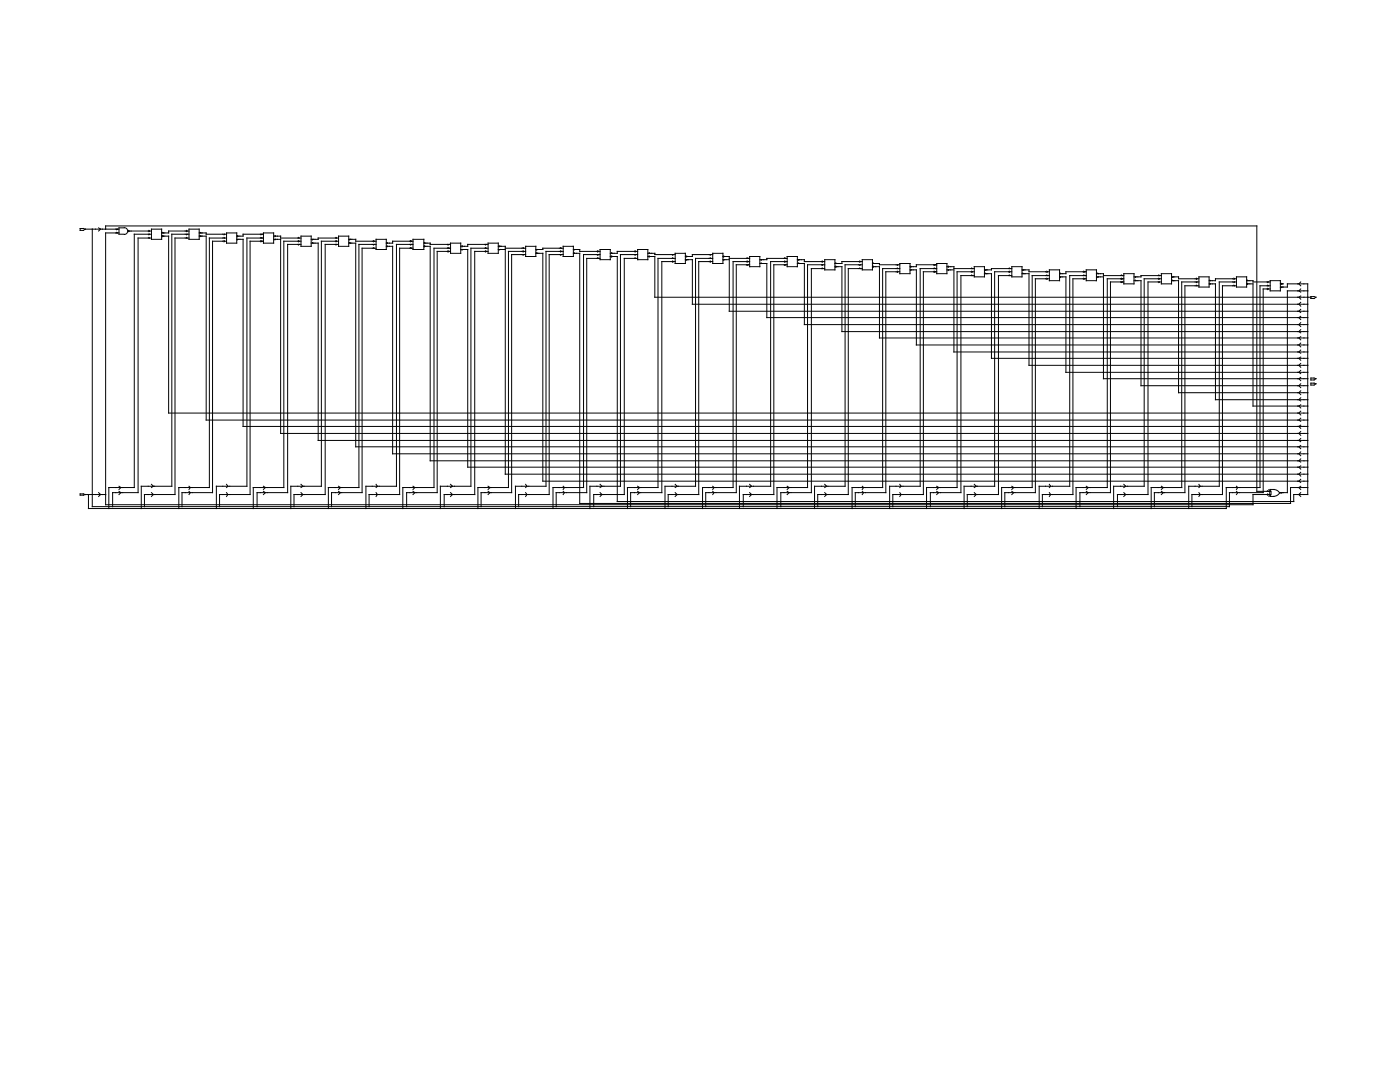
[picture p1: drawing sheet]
<svg xmlns="http://www.w3.org/2000/svg" width="279mm" height="216mm" viewBox="0 0 279 216" stroke-linecap="round" stroke-linejoin="round" font-family="sans-serif">
<g fill="none" stroke="#000" stroke-width=".2">
<path d="M16 45.6l1 .1-.4 .3h-.6zM17 45.7h6.7M18.4 45.7v55.4h227v-2.8h6.7v-40.6h1.4M19.7 45.5l.4 .2-.4 .4M21.1 45.7v-.6h229.7v52.9h2.8M23.2 46.4l.3 .1M23.5 45.7l-.3 .1M23.7 46.5h-2.6v54.2h229v-2h3.5M24.8 45.5h-1.1v1.2h1.1M24.8 45.4a.68 .68 0 0 1 .7 .7 .68 .68 0 0 1-.7 .7M25.5 46.1h4.7M25.7 46l.1 .1-.1 .1"/>
<path d="M29.7 46l.1 .1-.1 .1M29.7 47.4l.1 .1M29.8 46.7l-.1 .2M30.2 45.7h2.1v2.1h-2.1zM30.2 47.5h-2.6v50.8h-5.1v2.8M30.2 46.7h-3.4v50.6h-5.1v4.2M32.3 47.1h1.4v35.3h227.3M32.4 46.4l.2 .1M32.4 47l.2 .1-.2 .1M37.2 46l.1 .1-.1 .1M37.2 47.4l.1 .1M37.3 46.7l-.1 .2"/>
<path d="M37.7 46.1h-4v.4h-1.4M37.7 45.7h2.1v2.1h-2.1zM37.7 47.5h-2.8v51.2h-6.1v2.4M37.7 46.7h-3.4v50.3h-6.1v4.5M39.8 46.5h1.3v.2h4.1M39.8 47.1h1.3v36.7h219.9M39.9 46.4l.2 .1M39.9 47l.2 .1-.2 .1M44.7 47.4l.1 .1M44.7 48l.1 .1-.1 .2M44.8 46.7l-.1 .2M45.2 46.5h2v2h-2z"/>
<path d="M45.2 48.1h-2.8v50.2h-6.1v2.8M45.2 47.5h-3.4v49.8h-6.1v4.2M47.2 47.8h1.3v37.3h212.5M47.4 47l.1 .1-.1 .1M47.5 47.8l-.1 .1M52.1 47.4l.2 .1M52.1 48l.2 .1-.2 .2M52.3 46.7l-.2 .2M52.6 46.5h2v2h-2zM52.6 46.7h-4.1v.4h-1.3M52.6 48.1h-2.7v50.6h-6.1v2.4M52.6 47.5h-3.3v49.5h-6.1v4.5"/>
<path d="M54.6 47.1h1.4v.4h4.1M54.6 47.8h1.4v38.7h205M54.9 47l.1 .1-.1 .1M55 47.8l-.1 .1M59.6 47.4l.1 .1M59.6 48l.1 .1-.1 .2M59.7 48.8l-.1 .1M60.1 47.1h2v2h-2zM60.1 48.8h-2.7v49.5h-6.1v2.8M60.1 48.1h-3.5v49.2h-6.1v4.2M62.1 48.5h1.4v39.4h197.5M62.4 48.4l.1 .1"/>
<path d="M62.5 47.8l-.1 .1M67.1 47.4l.1 .1M67.1 48l.1 .1-.1 .2M67.2 48.8l-.1 .1M67.6 47.1h2v2h-2zM67.6 47.5h-4.1v.3h-1.4M67.6 48.8h-2.7v49.9h-6.2v2.4M67.6 48.1h-3.5v48.9h-6.1v4.5M69.6 48.5h1.4v40.7h190M69.6 47.8h1.4v.3h4.1M69.7 48.4l.3 .1M70 47.8l-.3 .1"/>
<path d="M74.5 48l.2 .1-.2 .2M74.5 49.4l.2 .1M74.7 48.8l-.2 .1M75.1 47.8h2v2h-2zM75.1 49.5h-2.8v48.8h-6.1v2.8M75.1 48.8h-3.5v48.5h-6.1v4.2M77.1 49.1h1.3v41.5h182.6M77.2 48.4l.1 .1M77.2 49l.1 .1-.1 .2M81.9 48l.3 .1-.3 .2M81.9 49.4l.3 .1M82.2 48.8l-.3 .1"/>
<path d="M82.4 48.1h-4v.4h-1.3M82.4 47.8h2.2v2h-2.2zM82.4 49.5h-2.6v49.2h-6.1v2.4M82.4 48.8h-3.3v48.2h-6.1v4.5M84.6 48.5h1.3v.3h4M84.6 49.1h1.3v42.8h175.1M84.7 48.4l.1 .1M84.7 49l.1 .1-.1 .2M89.4 49.4l.3 .1M89.4 50l.3 .2-.3 .1M89.7 48.8l-.3 .1M89.9 48.5h2v2h-2z"/>
<path d="M89.9 50.2h-2.7v48.1h-6v2.8M89.9 49.5h-3.3v47.8h-6.2v4.2M91.9 49.8h1.4v43.4h167.7M92.2 49l.1 .1-.1 .2M92.3 49.8l-.1 .1M96.9 49.4l.1 .1M96.9 50l.1 .2-.1 .1M97 48.8l-.1 .1M97.4 48.5h2v2h-2zM97.4 48.8h-4.1v.3h-1.4M97.4 50.2h-2.7v48.5h-6.1v2.4M97.4 49.5h-3.4v47.5h-6.1v4.5"/>
<path d="M99.4 49.1h1.4v.4h4.1M99.4 49.8h1.4v44.8h160.2M99.6 49l.2 .1-.2 .2M99.8 49.8l-.2 .1M104.4 49.4l.1 .1M104.4 50l.1 .2-.1 .1M104.5 50.8l-.1 .1M104.9 49.1h2v2.1h-2zM104.9 50.8h-2.8v47.5h-6.1v2.8M104.9 50.2h-3.4v47.1h-6.1v4.2M106.9 50.5h1.4v45.5h152.7M107.1 50.4l.2 .1"/>
<path d="M107.3 49.8l-.2 .1M111.9 49.4l.1 .1M111.9 50l.1 .2-.1 .1M112 50.8l-.1 .1M112.4 49.1h2v2.1h-2zM112.4 49.5h-4.1v.3h-1.4M112.4 50.8h-2.8v47.9h-6.1v2.4M112.4 50.2h-3.4v46.8h-6.1v4.5M114.4 49.8h1.3v.4h4.1M114.4 50.5h1.3v50h141.9v-3.2h3.4M114.6 50.4l.1 .1M114.7 49.8l-.1 .1"/>
<path d="M119.3 50l.2 .2-.2 .1M119.3 51.4l.2 .2M119.5 50.8l-.2 .1M119.8 49.8h2v2h-2zM119.8 51.6h-2.7v46.7h-6.1v2.8M119.8 50.8h-3.3v46.5h-6.1v4.2M121.8 51.2h1.4v48.9h135v-1.4h2.8v-42.1h-4.1v.7h-1.4M122 50.4l.2 .1M122 51.1l.2 .1-.2 .1M126.7 50l.2 .2-.2 .1M126.7 51.4l.2 .2M126.9 50.8l-.2 .1"/>
<path d="M127.3 49.8h2v2h-2zM127.3 50.2h-4.1v.3h-1.4M127.3 51.6h-2.7v47.1h-6.1v2.4M127.3 50.8h-3.5v46.2h-6.1v4.5M129.3 50.5h1.4v.3h4M129.3 51.2h1.4v8.1h130.9M129.5 50.4l.2 .1M129.5 51.1l.2 .1-.2 .1M134.2 51.4l.2 .2M134.2 52.1l.2 .1-.2 .1M134.4 50.8l-.2 .1M134.7 50.5h2.1v2.1h-2.1z"/>
<path d="M134.7 52.2h-2.6v46.1h-6.2v2.8M134.7 51.6h-3.4v45.7h-6.1v4.2M136.8 51.8h1.4v8.9h122.8M136.9 51.1l.3 .1-.3 .1M137.2 51.8l-.3 .1M141.7 51.4l.2 .2M141.7 52.1l.2 .1-.2 .1M141.9 50.8l-.2 .1M142.2 50.5h2.1v2.1h-2.1zM142.2 50.8h-4v.4h-1.4M142.2 52.2h-2.8v46.5h-6v2.4M142.2 51.6h-3.4v45.4h-6.1v4.5"/>
<path d="M144.3 51.8h1.2v10.3h115.5M144.3 51.2h1.2v.4h4.1M144.4 51.1l.1 .1-.1 .1M144.5 51.8l-.1 .1M149.1 51.4l.3 .2M149.1 52.1l.3 .1-.3 .1M149.4 52.8l-.3 .2M149.6 51.2h2v2h-2zM149.6 52.8h-2.7v45.5h-6.1v2.8M149.6 52.2h-3.3v45.1h-6.1v4.2M151.6 52.6h1.4v10.8h108M151.9 52.5l.1 .1"/>
<path d="M152 51.8l-.1 .1M156.6 51.4l.2 .2M156.6 52.1l.2 .1-.2 .1M156.8 52.8l-.2 .2M157.1 51.6h-4.1v.2h-1.4M157.1 51.2h2v2h-2zM157.1 52.8h-2.7v45.9h-6.1v2.4M157.1 52.2h-3.3v44.8h-6.2v4.5M159.1 51.8h1.4v.4h4.1M159.1 52.6h1.4v12.2h100.5M159.4 52.5l.1 .1M159.5 51.8l-.1 .1"/>
<path d="M164.1 52.1l.1 .1-.1 .1M164.1 53.5l.1 .1M164.2 52.8l-.1 .2M164.6 51.8h2v2h-2zM164.6 53.6h-2.7v44.7h-6.1v2.8M164.6 52.8h-3.4v44.5h-6.1v4.2M166.6 53.2h1.4v13h93M166.8 52.5l.2 .1M166.8 53.1l.2 .1-.2 .1M171.6 52.1l.1 .1-.1 .1M171.6 53.5l.1 .1M171.7 52.8l-.1 .2"/>
<path d="M172.1 51.8h2v2h-2zM172.1 52.2h-4.1v.4h-1.4M172.1 53.6h-2.8v45.1h-6.1v2.4M172.1 52.8h-3.4v44.2h-6.1v4.5M174.1 52.6h1.4v.2h4.1M174.1 53.2h1.4v14.2h85.5M174.2 52.5l.2 .1M174.2 53.1l.2 .1-.2 .1M179.1 53.5l.1 .1M179.1 54.1l.1 .1-.1 .2M179.2 52.8l-.1 .2M179.6 52.6h2v2h-2z"/>
<path d="M179.6 54.2h-2.8v44.1h-6.1v2.8M179.6 53.6h-3.5v43.7h-6v4.2M181.6 53.8h1.3v15h78.1M181.7 53.1l.2 .1-.2 .1M181.9 53.8l-.2 .2M186.4 53.5l.3 .1M186.4 54.1l.3 .1-.3 .2M186.7 52.8l-.3 .2M186.9 52.6h2.1v2h-2.1zM186.9 52.8h-4v.4h-1.3M186.9 54.2h-2.6v44.5h-6.1v2.4M186.9 53.6h-3.3v43.4h-6.1v4.5"/>
<path d="M189 53.8h1.4v16.4h70.6M189 53.2h1.4v.4h4M189.2 53.1l.2 .1-.2 .1M189.4 53.8l-.2 .2M193.9 53.5l.2 .1M193.9 54.1l.2 .1-.2 .2M193.9 54.9l.2 .1M194.4 53.2h2.1v2h-2.1zM194.4 55h-2.6v43.3h-6.1v2.8M194.4 54.2h-3.4v43.1h-6.1v4.2M196.5 54.6h1.4v16.9h63.1M196.6 54.5l.3 .1"/>
<path d="M196.9 53.8l-.3 .2M201.4 54.1l.1 .1-.1 .2M201.4 53.5l.1 .1M201.4 54.9l.1 .1M201.9 53.6h-4v.2h-1.4M201.9 53.2h2.1v2h-2.1zM201.9 55h-2.6v43.7h-6.3v2.4M201.9 54.2h-3.4v42.8h-6.1v4.5M204 53.8h1.4v.4h4M204 54.6h1.4v18.3h55.6M204.1 54.5l.2 .1M204.3 53.8l-.2 .2"/>
<path d="M208.9 54.1l.1 .1-.1 .2M208.9 54.9l.1 .1M208.9 55.5l.1 .1-.1 .2M209.4 53.8h2.1v2.2h-2.1zM209.4 55.6h-2.8v42.7h-6.1v2.8M209.4 55h-3.4v42.3h-6.1v4.2M211.5 55.2h1.2v19.1h48.3M211.6 54.5l.1 .1M211.7 55.2l-.1 .2M216.3 54.1l.2 .1-.2 .2M216.3 54.9l.2 .1M216.3 55.5l.2 .1-.2 .2"/>
<path d="M216.8 53.8h2v2.2h-2zM216.8 54.2h-4.1v.4h-1.2M216.8 55.6h-2.7v43.1h-6.1v2.4M216.8 55h-3.3v42h-6.1v4.5M218.8 54.6h1.4v.4h4.1M218.8 55.2h1.4v20.4h40.8M219.1 54.5l.1 .1M219.2 55.2l-.1 .2M223.8 54.9l.2 .1M223.8 55.5l.2 .1-.2 .2M224 56.3l-.2 .1M224.3 54.6h2v2h-2z"/>
<path d="M224.3 56.3h-2.7v42h-6.1v2.8M224.3 55.6h-3.3v41.7h-6.2v4.2M226.3 56h1.4v21h33.3M226.6 55.9l.1 .1M226.7 55.2l-.1 .2M231.3 54.9l.1 .1M231.3 55.5l.1 .1-.1 .2M231.4 56.3l-.1 .1M231.8 54.6h2v2h-2zM231.8 55h-4.1v.2h-1.4M231.8 56.3h-2.7v42.4h-6.1v2.4M231.8 55.6h-3.5v41.4h-6v4.5"/>
<path d="M233.8 55.2h1.4v.4h4.1M233.8 56h1.4v22.4h25.8M233.9 55.9l.3 .1M234.2 55.2l-.3 .2M238.8 55.5l.1 .1-.1 .2M238.8 56.9l.1 .1M238.9 56.3l-.1 .1M239.3 55.2h2v2.1h-2zM239.3 57h-2.8v41.3h-6.1v2.8M239.3 56.3h-3.5v41h-6.1v4.2M241.3 56.6h1.3v23.2h18.4M241.4 55.9l.2 .1"/>
<path d="M241.4 56.5l.2 .1-.2 .2M246.3 55.5l.1 .1-.1 .2M246.3 56.9l.1 .1M246.4 56.3l-.1 .1M246.8 55.2h2v2.1h-2zM246.8 55.6h-4.2v.4h-1.3M246.8 57h-2.8v41.7h-6.1v2.4M246.8 56.3h-3.5v40.7h-6.1v4.5M248.8 56h1.3v.3h3.4M248.8 56.6h1.3v24.4h10.9M248.9 55.9l.1 .1M248.9 56.5l.1 .1-.1 .2"/>
<path d="M253 56.9l.1 .1M253 57.5l.1 .2-.1 .1M253.1 56.3l-.1 .1M253.5 56h2v2h-2zM253.5 57h-2v40.3h-6.8v4.2h-227v-2.8M255.5 56.6h.7M255.7 56.5l.2 .1-.2 .2M255.9 57.3l-.2 .1M259.6 57.7l-.4 .3 .4 .3M259.6 59.1l-.4 .2 .4 .4M259.6 56.3l-.4 .3 .4 .4M261 58h-4.1v40.3h-1.5"/>
<path d="M261.6 59.2l1 .1-.3 .3h-.7zM259.6 60.3l-.4 .4 .4 .4M259.6 61.7l-.4 .4 .4 .3M259.6 63.1l-.4 .3 .4 .4M259.6 64.4l-.4 .4 .4 .4M259.6 65.8l-.4 .4 .4 .2M259.6 67.2l-.4 .2 .4 .4M259.6 68.5l-.4 .3 .4 .4M259.6 69.9l-.4 .3 .4 .3M259.6 71.2l-.4 .3 .4 .4M259.6 72.5l-.4 .4 .4 .4M259.6 73.9l-.4 .4 .4 .2"/>
<path d="M259.6 75.3l-.4 .3 .4 .3M259.6 76.6l-.4 .4 .4 .3M259.6 78l-.4 .4 .4 .3M259.6 79.4l-.4 .4 .4 .2M261.6 75.4l1 .2-.3 .2h-.7zM261.6 76.5l1 .1-.3 .2h-.7zM16 98.6l1 .1-1 .1zM17 98.7h4.1M19.7 98.3l.4 .4-.4 .4M23.7 98l.4 .3-.4 .4M23.7 97l.4 .3-.4 .4M30.2 98.3l.4 .4-.4 .4"/>
<path d="M30.2 96.6l.4 .4-.4 .3M37.7 98l.3 .3-.3 .4M37.7 97l.3 .3-.3 .4M45.2 98.3l.3 .4-.3 .4M45.2 96.6l.3 .4-.3 .3M52.6 97l.4 .3-.4 .4M52.6 98l.4 .3-.4 .4M60.1 96.6l.4 .4-.4 .3M60.1 98.3l.4 .4-.4 .4M67.6 97l.3 .3-.3 .4M67.6 98l.3 .3-.3 .4M75.1 96.6l.2 .4-.2 .3"/>
<path d="M75.1 98.3l.2 .4-.2 .4M82.4 97l.4 .3-.4 .4M82.4 98l.4 .3-.4 .4M89.9 96.6l.4 .4-.4 .3M89.9 98.3l.4 .4-.4 .4M97.4 97l.4 .3-.4 .4M97.4 98l.4 .3-.4 .4M104.9 96.6l.3 .4-.3 .3M104.9 98.3l.3 .4-.3 .4M112.4 97l.2 .3-.2 .4M112.4 98l.2 .3-.2 .4M119.8 98.3l.3 .4-.3 .4"/>
<path d="M119.8 96.6l.3 .4-.3 .3M127.3 98l.3 .3-.3 .4M127.3 97l.3 .3-.3 .4M134.7 98.3l.4 .4-.4 .4M134.7 96.6l.4 .4-.4 .3M142.2 97l.3 .3-.3 .4M142.2 98l.3 .3-.3 .4M149.6 98.3l.4 .4-.4 .4M149.6 96.6l.4 .4-.4 .3M157.1 98l.4 .3-.4 .4M157.1 97l.4 .3-.4 .4M164.6 98.3l.4 .4-.4 .4"/>
<path d="M164.6 96.6l.4 .4-.4 .3M172.1 98l.2 .3-.2 .4M172.1 97l.2 .3-.2 .4M179.6 98.3l.2 .4-.2 .4M179.6 96.6l.2 .4-.2 .3M186.9 97l.4 .3-.4 .4M186.9 98l.4 .3-.4 .4M194.4 98.3l.4 .4-.4 .4M194.4 96.6l.4 .4-.4 .3M201.9 98l.4 .3-.4 .4M201.9 97l.4 .3-.4 .4M209.4 98.3l.3 .4-.3 .4"/>
<path d="M209.4 96.6l.3 .4-.3 .3M216.8 98l.4 .3-.4 .4M216.8 97l.4 .3-.4 .4M224.3 98.3l.4 .4-.4 .4M224.3 96.6l.4 .4-.4 .3M231.8 98l.4 .3-.4 .4M231.8 97l.4 .3-.4 .4M239.3 98.3l.2 .4-.2 .4M239.3 96.6l.2 .4-.2 .3M246.8 98l.2 .3-.2 .4M246.8 97l.2 .3-.2 .4M253 98.6l.1 .1-.1 .1"/>
<path d="M253 97.9l.1 .1M253.2 97.7l.2 .7-.2 .6M253.5 97.7l.2 .7-.2 .6 .8 .1M253.5 97.7h.8M254.2 97.7a1.36 1.36 0 0 1 1.2 .7 1.36 1.36 0 0 1-1.2 .6M255.9 98.3l-.2 .1M259.6 84.8l-.4 .3 .4 .4M259.6 86.1l-.4 .4 .4 .4M259.6 87.5l-.4 .4 .4 .2M259.6 88.9l-.4 .3 .4 .3M259.6 90.2l-.4 .4 .4 .3M259.6 91.6l-.4 .3 .4 .3"/>
<path d="M259.6 93l-.4 .2 .4 .4M259.6 94.2l-.4 .4 .4 .4M259.6 95.6l-.4 .4 .4 .3M259.6 97l-.4 .3 .4 .4M259.6 98.3l-.4 .4 .4 .4M259.6 80.8l-.4 .2 .4 .4M259.6 82l-.4 .4 .4 .4M259.6 83.4l-.4 .4 .4 .3"/>
</g>
</svg>
